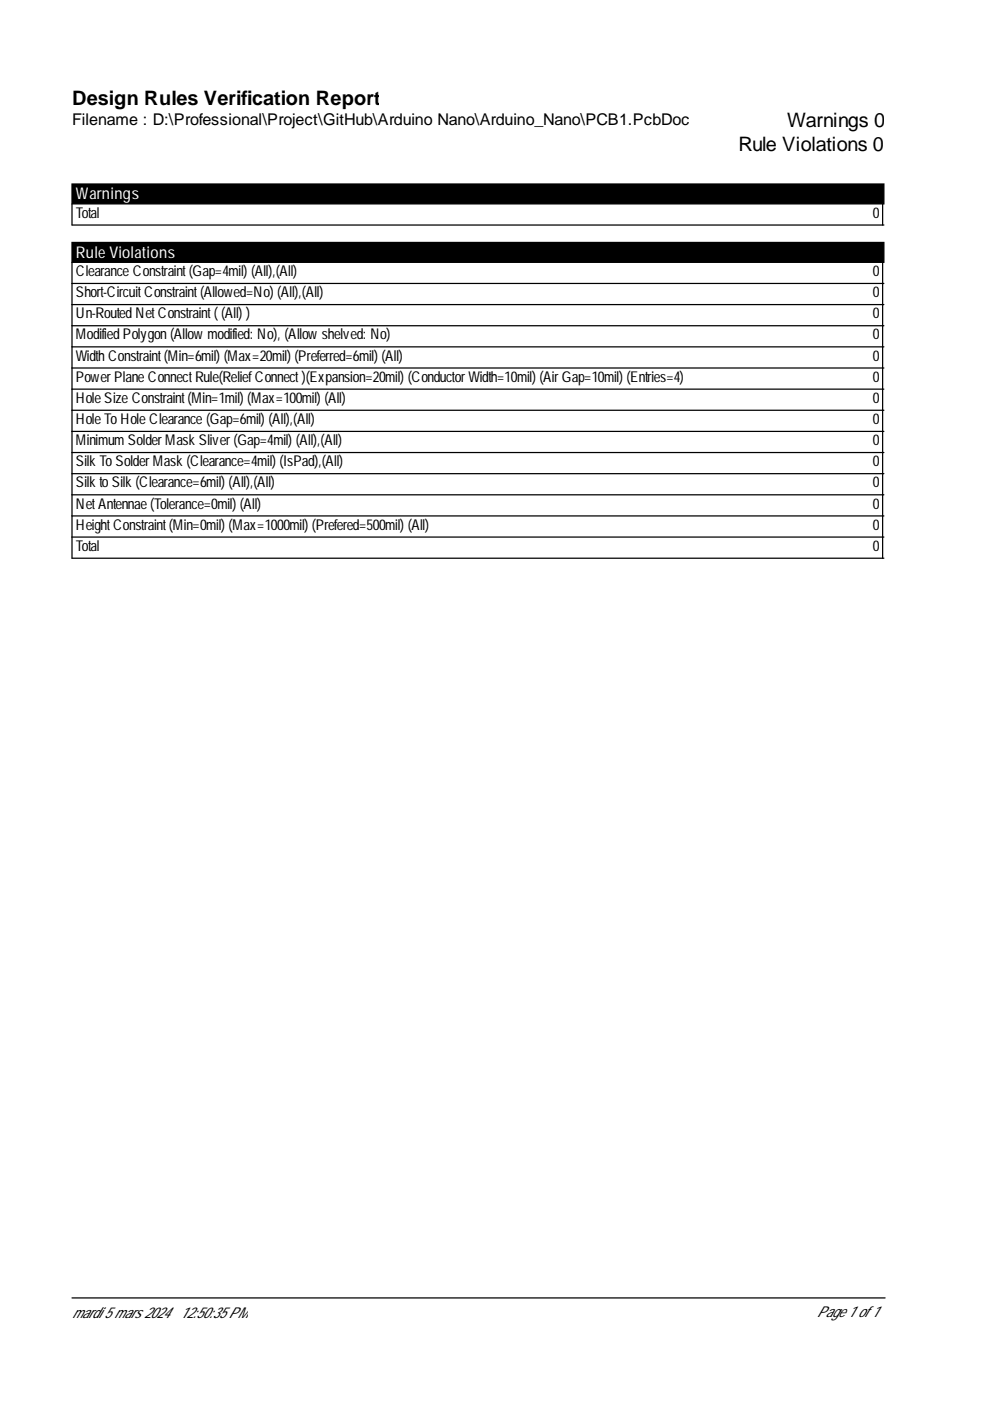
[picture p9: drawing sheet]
<svg xmlns="http://www.w3.org/2000/svg" width="210mm" height="297mm" viewBox="0 0 210 297" stroke-linecap="round" stroke-linejoin="round" font-family="sans-serif">
<defs><g id="words">
<g font-size="4.2">
<text x="15.3" y="22.3">Design Rules Verification Report</text>
<text x="166.9" y="27">Warnings 0</text>
<text x="156.6" y="32">Rule Violations 0</text>
</g>
<text font-size="3.4" x="15.3" y="26.6">Filename : D:\Professional\Project\GitHub\Arduino Nano\Arduino_Nano\PCB1.PcbDoc</text>
<g font-size="3.4" fill="#fff">
<text x="16.1" y="42.2">Warnings</text>
<text x="16.1" y="54.6">Rule Violations</text>
</g>
<g font-size="3.2">
<text x="16.1" y="46.1">Total</text>
<text x="185" y="46.1">0</text>
<text x="16.1" y="58.5">Clearance Constraint(Gap=4mil) (All),(All)</text>
<text x="185" y="58.5">0</text>
<text x="16.1" y="63">Short-CircuitConstraint(Allowed=No) (All),(All)</text>
<text x="185" y="63">0</text>
<text x="16.1" y="67.5">Un-Routed NetConstraint((All) )</text>
<text x="16.1" y="72">Modified Polygon (Allowmodified: No), (Allowshelved: No)</text>
<text x="185" y="67.5">0</text>
<text x="185" y="72">0</text>
<text x="16.1" y="76.5">Width Constraint(Min=6mil) (Max=20mil) (Preferred=6mil) (All)</text>
<text x="185" y="76.5">0</text>
<text x="16.1" y="80.9">PowerPlane ConnectRule(ReliefConnect)(Expansion=20mil) (ConductorWidth=10mil) (AirGap=10mil) (Entries=4)</text>
<text x="185" y="80.9">0</text>
<text x="16.1" y="85.4">Hole Size Constraint(Min=1mil) (Max=100mil) (All)</text>
<text x="16.1" y="89.9">Hole ToHole Clearance (Gap=6mil) (All),(All)</text>
<text x="185" y="85.4">0</text>
<text x="185" y="89.9">0</text>
<text x="16.1" y="94.4">Minimum SolderMask Sliver(Gap=4mil) (All),(All)</text>
<text x="185" y="94.4">0</text>
<text x="16.1" y="98.9">Silk ToSolderMask (Clearance=4mil) (IsPad),(All)</text>
<text x="185" y="98.9">0</text>
<text x="16.1" y="103.3">Silk toSilk (Clearance=6mil) (All),(All)</text>
<text x="16.1" y="107.8">NetAntennae (Tolerance=0mil) (All)</text>
<text x="185" y="103.3">0</text>
<text x="185" y="107.8">0</text>
<text x="16.1" y="112.3">HeightConstraint(Min=0mil) (Max=1000mil) (Prefered=500mil) (All)</text>
<text x="185" y="112.3">0</text>
<text x="16.1" y="116.8">Total</text>
<text x="185" y="116.8">0</text>
<text x="15.3" y="279.4">mardi 5mars 2024</text>
<text x="38.2" y="279.4">12:50:35PM</text>
<text x="173.2" y="279.1">Page 1 of1</text>
</g>
</g></defs>
<path d="M15.3 39h172.1v4.2h-172.1zM15.3 51.4h172.1v4.2h-172.1z" fill="#000" stroke="#000" stroke-width=".26"/>
<g fill="none" stroke="#000" stroke-width=".26">
<path d="M15.3 43.2v4.5h172.1M15.3 55.6v62.8h172.1M187.1 43.2v4.5M187.1 55.6v62.8M15.3 60.1h172.1M15.3 64.6h172.1M15.3 69.1h172.1M15.3 73.5h172.1M15.3 78h172.1M15.3 82.5h172.1M15.3 87h172.1M15.3 91.5h172.1"/>
<path d="M15.3 95.9h172.1M15.3 100.4h172.1M15.3 104.9h172.1M15.3 109.4h172.1M15.3 113.9h172.1M15.3 275.2h172.4"/>
</g>
<use href="#words"/>
</svg>
